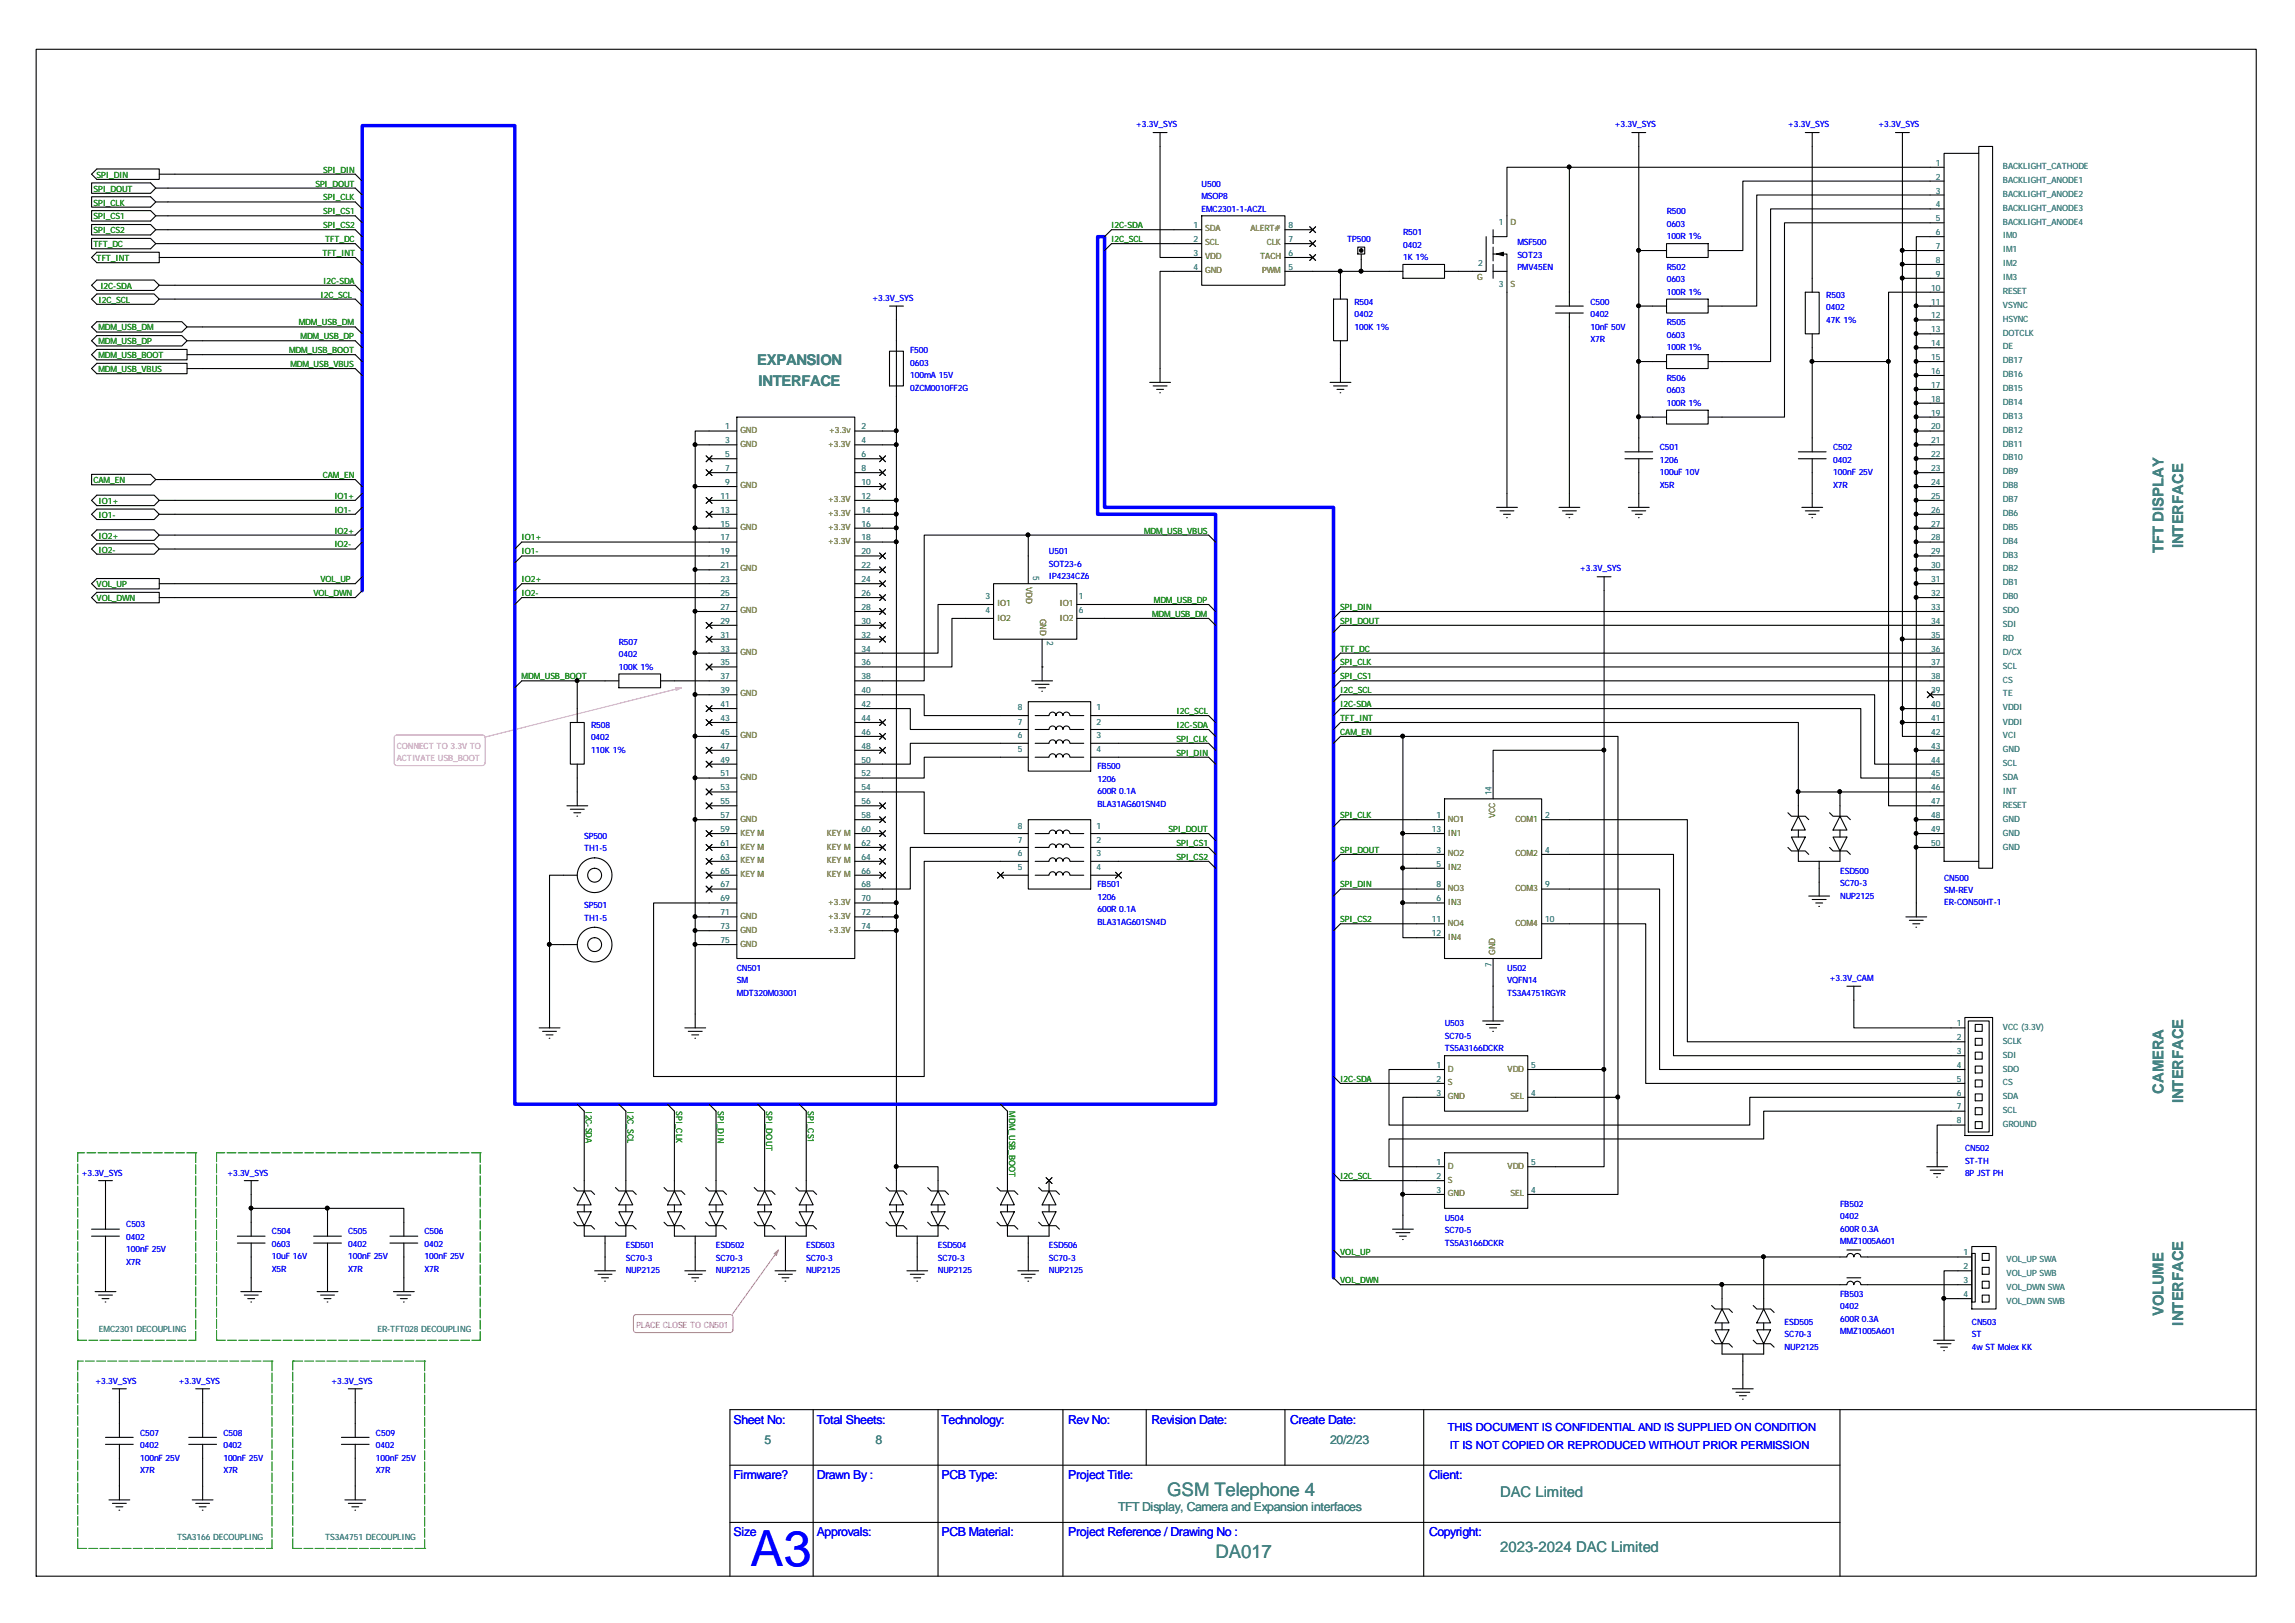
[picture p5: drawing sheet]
<svg xmlns="http://www.w3.org/2000/svg" width="420mm" height="297mm" viewBox="0 0 420 297" stroke-linecap="round" stroke-linejoin="round" font-family="sans-serif">
<defs><g id="words">
<text font-size="9.1" fill="#00f" x="137.4" y="286.5">A3</text>
<g font-size="3.4" fill="#408080">
<text x="213.7" y="273.8">GSM Telephone 4</text>
<text x="222.5" y="285.2">DA017</text>
</g>
<g font-size="2.7" fill="#408080">
<text x="138.6" y="66.8">EXPANSION</text>
<text x="138.9" y="70.6">INTERFACE</text>
<text x="396.1" y="101.3" transform="rotate(-90 396.1 101.3)">TFT DISPLAY</text>
<text x="399.7" y="100.4" transform="rotate(-90 399.7 100.4)">INTERFACE</text>
<text x="396.1" y="200.2" transform="rotate(-90 396.1 200.2)">CAMERA</text>
<text x="399.7" y="202" transform="rotate(-90 399.7 202)">INTERFACE</text>
<text x="396.1" y="240.8" transform="rotate(-90 396.1 240.8)">VOLUME</text>
<text x="399.7" y="242.6" transform="rotate(-90 399.7 242.6)">INTERFACE</text>
<text x="274.7" y="273.9">DAC Limited</text>
<text x="274.7" y="284.1">2023-2024 DAC Limited</text>
</g>
<g font-size="2.3" fill="#00f">
<text x="134.3" y="260.5">Sheet No:</text>
<text x="149.5" y="260.5">Total Sheets:</text>
<text x="172.4" y="260.5">Technology:</text>
<text x="195.6" y="260.5">Rev No:</text>
<text x="210.8" y="260.5">Revision Date:</text>
<text x="236.2" y="260.5">Create Date:</text>
<text x="134.3" y="270.7">Firmware?</text>
<text x="149.5" y="270.7">Drawn By :</text>
<text x="172.4" y="270.7">PCB Type:</text>
<text x="195.6" y="270.7">Project Title:</text>
<text x="261.6" y="270.7">Client:</text>
<text x="134.3" y="281.2">Size</text>
<text x="149.5" y="281.2">Approvals:</text>
<text x="172.4" y="281.2">PCB Material:</text>
<text x="195.6" y="281.2">Project Reference / Drawing No :</text>
<text x="261.6" y="281.2">Copyright:</text>
</g>
<g font-size="2.3" fill="#408080">
<text x="140" y="264.4">5</text>
<text x="160.3" y="264.4">8</text>
<text x="243.5" y="264.4">20/2/23</text>
<text x="204.7" y="276.5">TFT Display, Camera and Expansion interfaces</text>
</g>
<g font-size="2" fill="#00f">
<text x="265.1" y="261.9">THIS DOCUMENT IS CONFIDENTIAL AND IS SUPPLIED ON CONDITION</text>
<text x="265.4" y="265.1">IT IS NOT COPIED OR REPRODUCED WITHOUT PRIOR PERMISSION</text>
</g>
<g font-size="1.6" fill="#00f">
<text x="207.9" y="23.3">+3.3V_SYS</text>
<text x="295.6" y="23.3">+3.3V_SYS</text>
<text x="327.3" y="23.3">+3.3V_SYS</text>
<text x="343.8" y="23.3">+3.3V_SYS</text>
<text x="220" y="34.1">U500</text>
<text x="220" y="36.4">MSOP8</text>
<text x="220" y="38.7">EMC2301-1-ACZL</text>
<text x="305.1" y="39.2">R500</text>
<text x="305.1" y="41.5">0603</text>
<text x="246.6" y="44.3">TP500</text>
<text x="256.9" y="43">R501</text>
<text x="256.9" y="45.3">0402</text>
<text x="256.9" y="47.6">1K 1%</text>
<text x="277.8" y="44.9">MSF500</text>
<text x="277.8" y="47.2">SOT23</text>
<text x="305.1" y="43.8">100R 1%</text>
<text x="277.8" y="49.5">PMV45EN</text>
<text x="305.1" y="49.4">R502</text>
<text x="305.1" y="51.7">0603</text>
<text x="305.1" y="54">100R 1%</text>
<text x="159.7" y="55.1">+3.3V_SYS</text>
<text x="248" y="55.7">R504</text>
<text x="248" y="58">0402</text>
<text x="291.2" y="55.7">C500</text>
<text x="291.2" y="58">0402</text>
<text x="305.1" y="59.5">R505</text>
<text x="334.3" y="54.5">R503</text>
<text x="334.3" y="56.8">0402</text>
<text x="334.3" y="59">47K 1%</text>
<text x="166.6" y="64.6">F500</text>
<text x="248" y="60.3">100K 1%</text>
<text x="291.2" y="60.3">10nF 50V</text>
<text x="291.2" y="62.6">X7R</text>
<text x="305.1" y="61.8">0603</text>
<text x="305.1" y="64.1">100R 1%</text>
<text x="166.6" y="66.9">0603</text>
<text x="166.6" y="69.2">100mA 15V</text>
<text x="166.6" y="71.5">0ZCM0010FF2G</text>
<text x="305.1" y="69.7">R506</text>
<text x="305.1" y="72">0603</text>
<text x="305.1" y="74.3">100R 1%</text>
<text x="303.9" y="82.4">C501</text>
<text x="335.6" y="82.4">C502</text>
<text x="303.9" y="84.7">1206</text>
<text x="303.9" y="87">100uF 10V</text>
<text x="303.9" y="89.3">X5R</text>
<text x="335.6" y="84.7">0402</text>
<text x="335.6" y="87">100nF 25V</text>
<text x="335.6" y="89.3">X7R</text>
<text x="192" y="101.5">U501</text>
<text x="192" y="103.7">SOT23-6</text>
<text x="192" y="106">IP4234CZ6</text>
<text x="289.2" y="104.6">+3.3V_SYS</text>
<text x="113.3" y="118">R507</text>
<text x="113.3" y="120.3">0402</text>
<text x="113.3" y="122.5">100K 1%</text>
<text x="108.2" y="133.2">R508</text>
<text x="108.2" y="135.5">0402</text>
<text x="108.2" y="137.8">110K 1%</text>
<text x="200.9" y="140.8">FB500</text>
<text x="200.9" y="143.1">1206</text>
<text x="200.9" y="145.4">600R 0.1A</text>
<text x="200.9" y="147.7">BLA31AG601SN4D</text>
<text x="106.9" y="153.5">SP500</text>
<text x="106.9" y="155.8">TH1-5</text>
<text x="336.9" y="159.9">ESD500</text>
<text x="355.9" y="161.1">CN500</text>
<text x="106.9" y="166.2">SP501</text>
<text x="200.9" y="162.4">FB501</text>
<text x="200.9" y="164.7">1206</text>
<text x="200.9" y="167">600R 0.1A</text>
<text x="336.9" y="162.2">SC70-3</text>
<text x="336.9" y="164.5">NUP2125</text>
<text x="355.9" y="163.4">SM-REV</text>
<text x="355.9" y="165.7">ER-CON50HT-1</text>
<text x="106.9" y="168.5">TH1-5</text>
<text x="200.9" y="169.3">BLA31AG601SN4D</text>
<text x="134.9" y="177.7">CN501</text>
<text x="134.9" y="179.9">SM</text>
<text x="275.9" y="177.7">U502</text>
<text x="275.9" y="179.9">VQFN14</text>
<text x="334.9" y="179.6">+3.3V_CAM</text>
<text x="134.9" y="182.2">MDT320M03001</text>
<text x="275.9" y="182.2">TS3A4751RGYR</text>
<text x="264.5" y="187.8">U503</text>
<text x="264.5" y="190.1">SC70-5</text>
<text x="264.5" y="192.4">TS5A3166DCKR</text>
<text x="14.9" y="215.2">+3.3V_SYS</text>
<text x="41.6" y="215.2">+3.3V_SYS</text>
<text x="359.7" y="210.7">CN502</text>
<text x="359.7" y="213">ST-TH</text>
<text x="359.7" y="215.3">8P JST PH</text>
<text x="336.9" y="220.8">FB502</text>
<text x="23.1" y="224.6">C503</text>
<text x="23.1" y="226.9">0402</text>
<text x="49.8" y="225.9">C504</text>
<text x="63.8" y="225.9">C505</text>
<text x="77.7" y="225.9">C506</text>
<text x="264.5" y="223.4">U504</text>
<text x="264.5" y="225.7">SC70-5</text>
<text x="264.5" y="228">TS5A3166DCKR</text>
<text x="336.9" y="223.1">0402</text>
<text x="336.9" y="225.4">600R 0.3A</text>
<text x="336.9" y="227.7">MMZ1005A601</text>
<text x="23.1" y="229.2">100nF 25V</text>
<text x="23.1" y="231.5">X7R</text>
<text x="49.8" y="228.2">0603</text>
<text x="49.8" y="230.5">10uF 16V</text>
<text x="49.8" y="232.8">X5R</text>
<text x="63.8" y="228.2">0402</text>
<text x="63.8" y="230.5">100nF 25V</text>
<text x="63.8" y="232.8">X7R</text>
<text x="77.7" y="228.2">0402</text>
<text x="77.7" y="230.5">100nF 25V</text>
<text x="77.7" y="232.8">X7R</text>
<text x="114.6" y="228.5">ESD501</text>
<text x="114.6" y="230.7">SC70-3</text>
<text x="114.6" y="233">NUP2125</text>
<text x="131.1" y="228.5">ESD502</text>
<text x="131.1" y="230.7">SC70-3</text>
<text x="131.1" y="233">NUP2125</text>
<text x="147.6" y="228.5">ESD503</text>
<text x="147.6" y="230.7">SC70-3</text>
<text x="147.6" y="233">NUP2125</text>
<text x="171.7" y="228.5">ESD504</text>
<text x="171.7" y="230.7">SC70-3</text>
<text x="171.7" y="233">NUP2125</text>
<text x="192" y="228.5">ESD506</text>
<text x="192" y="230.7">SC70-3</text>
<text x="192" y="233">NUP2125</text>
<text x="336.9" y="237.3">FB503</text>
<text x="336.9" y="239.6">0402</text>
<text x="326.7" y="242.4">ESD505</text>
<text x="326.7" y="244.7">SC70-3</text>
<text x="336.9" y="241.9">600R 0.3A</text>
<text x="336.9" y="244.2">MMZ1005A601</text>
<text x="361" y="242.4">CN503</text>
<text x="361" y="244.7">ST</text>
<text x="326.7" y="247">NUP2125</text>
<text x="361" y="247">4w ST Molex KK</text>
<text x="17.4" y="253.3">+3.3V_SYS</text>
<text x="32.7" y="253.3">+3.3V_SYS</text>
<text x="60.6" y="253.3">+3.3V_SYS</text>
<text x="25.7" y="262.7">C507</text>
<text x="40.9" y="262.7">C508</text>
<text x="68.8" y="262.7">C509</text>
<text x="25.7" y="265">0402</text>
<text x="25.7" y="267.3">100nF 25V</text>
<text x="25.7" y="269.6">X7R</text>
<text x="40.9" y="265">0402</text>
<text x="40.9" y="267.3">100nF 25V</text>
<text x="40.9" y="269.6">X7R</text>
<text x="68.8" y="265">0402</text>
<text x="68.8" y="267.3">100nF 25V</text>
<text x="68.8" y="269.6">X7R</text>
</g>
<g font-size="1.6" fill="#008000">
<text x="17.1" y="35.1">SPI_DOUT</text>
<text x="17.7" y="32.5">SPI_DIN</text>
<text x="57.7" y="34.1">SPI_DOUT</text>
<text x="59.2" y="31.6">SPI_DIN</text>
<text x="17.1" y="40.2">SPI_CS1</text>
<text x="17.1" y="37.6">SPI_CLK</text>
<text x="59.2" y="36.7">SPI_CLK</text>
<text x="59.2" y="39.2">SPI_CS1</text>
<text x="59.2" y="41.8">SPI_CS2</text>
<text x="203.5" y="41.8">I2C-SDA</text>
<text x="17.1" y="45.2">TFT_DC</text>
<text x="17.1" y="42.7">SPI_CS2</text>
<text x="17.7" y="47.8">TFT_INT</text>
<text x="59" y="46.8">TFT_INT</text>
<text x="59.5" y="44.3">TFT_DC</text>
<text x="203.5" y="44.3">I2C_SCL</text>
<text x="18.4" y="52.9">I2C-SDA</text>
<text x="59.2" y="51.9">I2C-SDA</text>
<text x="18" y="55.4">I2C_SCL</text>
<text x="54.7" y="59.5">MDM_USB_DM</text>
<text x="58.7" y="54.5">I2C_SCL</text>
<text x="18" y="60.5">MDM_USB_DM</text>
<text x="18" y="63">MDM_USB_DP</text>
<text x="18" y="65.6">MDM_USB_BOOT</text>
<text x="52.9" y="64.6">MDM_USB_BOOT</text>
<text x="55" y="62.1">MDM_USB_DP</text>
<text x="18" y="68.1">MDM_USB_VBUS</text>
<text x="53.2" y="67.2">MDM_USB_VBUS</text>
<text x="17.1" y="88.4">CAM_EN</text>
<text x="59.1" y="87.5">CAM_EN</text>
<text x="18" y="92.2">IO1+</text>
<text x="18" y="94.8">IO1-</text>
<text x="61.2" y="91.3">IO1+</text>
<text x="61.2" y="93.8">IO1-</text>
<text x="18" y="98.6">IO2+</text>
<text x="18" y="101.1">IO2-</text>
<text x="61.2" y="97.6">IO2+</text>
<text x="61.2" y="100.2">IO2-</text>
<text x="95.5" y="98.9">IO1+</text>
<text x="95.5" y="101.5">IO1-</text>
<text x="209.5" y="97.6">MDM_USB_VBUS</text>
<text x="17.7" y="107.5">VOL_UP</text>
<text x="58.7" y="106.5">VOL_UP</text>
<text x="95.5" y="106.5">IO2+</text>
<text x="17.7" y="110">VOL_DWN</text>
<text x="57.4" y="109.1">VOL_DWN</text>
<text x="95.5" y="109.1">IO2-</text>
<text x="210.9" y="112.9">MDM_USB_DM</text>
<text x="211.2" y="110.3">MDM_USB_DP</text>
<text x="245.4" y="111.6">SPI_DIN</text>
<text x="245.4" y="114.2">SPI_DOUT</text>
<text x="245.4" y="119.2">TFT_DC</text>
<text x="95.5" y="124.3">MDM_USB_BOOT</text>
<text x="245.4" y="121.8">SPI_CLK</text>
<text x="245.4" y="124.3">SPI_CS1</text>
<text x="215.4" y="130.7">I2C_SCL</text>
<text x="245.4" y="126.9">I2C_SCL</text>
<text x="245.4" y="131.9">TFT_INT</text>
<text x="245.4" y="129.4">I2C-SDA</text>
<text x="215.4" y="135.7">SPI_CLK</text>
<text x="215.4" y="133.2">I2C-SDA</text>
<text x="245.4" y="134.5">CAM_EN</text>
<text x="215.4" y="138.3">SPI_DIN</text>
<text x="245.4" y="149.7">SPI_CLK</text>
<text x="214" y="152.3">SPI_DOUT</text>
<text x="215.4" y="154.8">SPI_CS1</text>
<text x="215.4" y="157.3">SPI_CS2</text>
<text x="245.4" y="156.1">SPI_DOUT</text>
<text x="245.4" y="162.4">SPI_DIN</text>
<text x="245.4" y="168.8">SPI_CS2</text>
<text x="245.4" y="198">I2C-SDA</text>
<text x="107.3" y="203.4" transform="rotate(90 107.3 203.4)">I2C-SDA</text>
<text x="114.9" y="203.4" transform="rotate(90 114.9 203.4)">I2C_SCL</text>
<text x="123.8" y="203.4" transform="rotate(90 123.8 203.4)">SPI_CLK</text>
<text x="131.4" y="203.4" transform="rotate(90 131.4 203.4)">SPI_DIN</text>
<text x="140.3" y="203.4" transform="rotate(90 140.3 203.4)">SPI_DOUT</text>
<text x="147.9" y="203.4" transform="rotate(90 147.9 203.4)">SPI_CS1</text>
<text x="184.7" y="203.4" transform="rotate(90 184.7 203.4)">MDM_USB_BOOT</text>
<text x="245.4" y="215.8">I2C_SCL</text>
<text x="245.4" y="229.7">VOL_UP</text>
<text x="245.4" y="234.8">VOL_DWN</text>
</g>
<g font-size="1.6" fill="#408080">
<text x="354.4" y="30.3">1</text>
<text x="354.4" y="32.9">2</text>
<text x="354.4" y="35.4">3</text>
<text x="366.7" y="30.9">BACKLIGHT_CATHODE</text>
<text x="366.7" y="33.5">BACKLIGHT_ANODE1</text>
<text x="218.5" y="41.8">1</text>
<text x="235.9" y="41.8">8</text>
<text x="274.4" y="41.1">1</text>
<text x="354.4" y="38">4</text>
<text x="354.4" y="40.5">5</text>
<text x="366.7" y="36">BACKLIGHT_ANODE2</text>
<text x="366.7" y="38.6">BACKLIGHT_ANODE3</text>
<text x="366.7" y="41.1">BACKLIGHT_ANODE4</text>
<text x="218.5" y="44.3">2</text>
<text x="218.5" y="46.8">3</text>
<text x="235.9" y="46.8">6</text>
<text x="235.9" y="44.3">7</text>
<text x="354.4" y="43">6</text>
<text x="354.4" y="45.6">7</text>
<text x="366.7" y="43.6">IM0</text>
<text x="366.7" y="46.2">IM1</text>
<text x="218.5" y="49.4">4</text>
<text x="235.9" y="49.4">5</text>
<text x="270.6" y="48.7">2</text>
<text x="274.4" y="52.5">3</text>
<text x="353.6" y="53.2">10</text>
<text x="354.4" y="48.1">8</text>
<text x="354.4" y="50.7">9</text>
<text x="366.7" y="48.7">IM2</text>
<text x="366.7" y="51.3">IM3</text>
<text x="366.7" y="53.8">RESET</text>
<text x="353.6" y="55.7">11</text>
<text x="353.6" y="58.3">12</text>
<text x="366.7" y="56.3">VSYNC</text>
<text x="366.7" y="58.9">HSYNC</text>
<text x="353.6" y="60.8">13</text>
<text x="353.6" y="63.4">14</text>
<text x="353.6" y="65.9">15</text>
<text x="366.7" y="61.4">DOTCLK</text>
<text x="366.7" y="64">DE</text>
<text x="353.6" y="68.4">16</text>
<text x="353.6" y="71">17</text>
<text x="366.7" y="66.5">DB17</text>
<text x="366.7" y="69">DB16</text>
<text x="366.7" y="71.6">DB15</text>
<text x="353.6" y="73.5">18</text>
<text x="353.6" y="76.1">19</text>
<text x="366.7" y="74.1">DB14</text>
<text x="366.7" y="76.7">DB13</text>
<text x="132.8" y="78.6">1</text>
<text x="132.8" y="81.1">3</text>
<text x="132.8" y="83.7">5</text>
<text x="157.7" y="78.6">2</text>
<text x="157.7" y="81.1">4</text>
<text x="157.7" y="83.7">6</text>
<text x="353.6" y="78.6">20</text>
<text x="353.6" y="81.1">21</text>
<text x="353.6" y="83.7">22</text>
<text x="366.7" y="79.2">DB12</text>
<text x="366.7" y="81.7">DB11</text>
<text x="132.8" y="86.2">7</text>
<text x="132.8" y="88.8">9</text>
<text x="157.7" y="86.2">8</text>
<text x="157.7" y="88.8">10</text>
<text x="353.6" y="86.2">23</text>
<text x="353.6" y="88.8">24</text>
<text x="366.7" y="84.3">DB10</text>
<text x="366.7" y="86.8">DB9</text>
<text x="366.7" y="89.4">DB8</text>
<text x="131.9" y="91.3">11</text>
<text x="131.9" y="93.8">13</text>
<text x="157.7" y="91.3">12</text>
<text x="157.7" y="93.8">14</text>
<text x="353.6" y="91.3">25</text>
<text x="353.6" y="93.8">26</text>
<text x="366.7" y="91.9">DB7</text>
<text x="366.7" y="94.4">DB6</text>
<text x="131.9" y="96.4">15</text>
<text x="131.9" y="98.9">17</text>
<text x="131.9" y="101.5">19</text>
<text x="157.7" y="96.4">16</text>
<text x="157.7" y="98.9">18</text>
<text x="157.7" y="101.5">20</text>
<text x="353.6" y="96.4">27</text>
<text x="353.6" y="98.9">28</text>
<text x="353.6" y="101.5">29</text>
<text x="366.7" y="97">DB5</text>
<text x="366.7" y="99.5">DB4</text>
<text x="131.9" y="104">21</text>
<text x="131.9" y="106.5">23</text>
<text x="157.7" y="104">22</text>
<text x="157.7" y="106.5">24</text>
<text x="189.1" y="105.4" transform="rotate(90 189.1 105.4)">5</text>
<text x="353.6" y="104">30</text>
<text x="353.6" y="106.5">31</text>
<text x="366.7" y="102.1">DB3</text>
<text x="366.7" y="104.6">DB2</text>
<text x="366.7" y="107.1">DB1</text>
<text x="131.9" y="109.1">25</text>
<text x="131.9" y="111.6">27</text>
<text x="157.7" y="109.1">26</text>
<text x="157.7" y="111.6">28</text>
<text x="180.4" y="109.7">3</text>
<text x="180.4" y="112.2">4</text>
<text x="197.5" y="109.7">1</text>
<text x="197.5" y="112.2">6</text>
<text x="353.6" y="109.1">32</text>
<text x="353.6" y="111.6">33</text>
<text x="366.7" y="109.7">DB0</text>
<text x="366.7" y="112.2">SDO</text>
<text x="131.9" y="114.2">29</text>
<text x="131.9" y="116.7">31</text>
<text x="131.9" y="119.2">33</text>
<text x="157.7" y="114.2">30</text>
<text x="157.7" y="116.7">32</text>
<text x="157.7" y="119.2">34</text>
<text x="191.7" y="117.4" transform="rotate(90 191.7 117.4)">2</text>
<text x="353.6" y="114.2">34</text>
<text x="353.6" y="116.7">35</text>
<text x="353.6" y="119.2">36</text>
<text x="366.7" y="114.8">SDI</text>
<text x="366.7" y="117.4">RD</text>
<text x="366.7" y="119.8">D/CX</text>
<text x="131.9" y="121.8">35</text>
<text x="131.9" y="124.3">37</text>
<text x="157.7" y="121.8">36</text>
<text x="157.7" y="124.3">38</text>
<text x="353.6" y="121.8">37</text>
<text x="353.6" y="124.3">38</text>
<text x="366.7" y="122.4">SCL</text>
<text x="366.7" y="125">CS</text>
<text x="131.9" y="126.9">39</text>
<text x="131.9" y="129.4">41</text>
<text x="131.9" y="131.9">43</text>
<text x="157.7" y="126.9">40</text>
<text x="157.7" y="129.4">42</text>
<text x="157.7" y="131.9">44</text>
<text x="186.4" y="130">8</text>
<text x="200.7" y="130">1</text>
<text x="353.6" y="126.9">39</text>
<text x="353.6" y="129.4">40</text>
<text x="353.6" y="131.9">41</text>
<text x="366.7" y="127.5">TE</text>
<text x="366.7" y="130">VDDI</text>
<text x="131.9" y="134.5">45</text>
<text x="131.9" y="137">47</text>
<text x="157.7" y="137">48</text>
<text x="157.7" y="134.5">46</text>
<text x="186.4" y="137.6">5</text>
<text x="186.4" y="135.2">6</text>
<text x="186.4" y="132.6">7</text>
<text x="200.7" y="132.6">2</text>
<text x="200.7" y="135.2">3</text>
<text x="200.7" y="137.6">4</text>
<text x="353.6" y="134.5">42</text>
<text x="353.6" y="137">43</text>
<text x="366.7" y="132.6">VDDI</text>
<text x="366.7" y="135.2">VCI</text>
<text x="366.7" y="137.6">GND</text>
<text x="131.9" y="139.6">49</text>
<text x="131.9" y="142.1">51</text>
<text x="157.7" y="139.6">50</text>
<text x="157.7" y="142.1">52</text>
<text x="353.6" y="139.6">44</text>
<text x="353.6" y="142.1">45</text>
<text x="366.7" y="140.2">SCL</text>
<text x="366.7" y="142.8">SDA</text>
<text x="131.9" y="144.6">53</text>
<text x="131.9" y="147.2">55</text>
<text x="131.9" y="149.7">57</text>
<text x="157.7" y="144.6">54</text>
<text x="157.7" y="147.2">56</text>
<text x="157.7" y="149.7">58</text>
<text x="263" y="149.7">1</text>
<text x="273" y="145.6" transform="rotate(-90 273 145.6)">14</text>
<text x="282.9" y="149.7">2</text>
<text x="353.6" y="144.6">46</text>
<text x="353.6" y="147.2">47</text>
<text x="353.6" y="149.7">48</text>
<text x="366.7" y="145.2">INT</text>
<text x="366.7" y="147.9">RESET</text>
<text x="131.9" y="152.3">59</text>
<text x="131.9" y="154.8">61</text>
<text x="157.7" y="152.3">60</text>
<text x="157.7" y="154.8">62</text>
<text x="186.4" y="154.2">7</text>
<text x="186.4" y="151.7">8</text>
<text x="200.7" y="151.7">1</text>
<text x="200.7" y="154.2">2</text>
<text x="262.1" y="152.3">13</text>
<text x="353.6" y="152.3">49</text>
<text x="353.6" y="154.8">50</text>
<text x="366.7" y="150.4">GND</text>
<text x="366.7" y="152.9">GND</text>
<text x="366.7" y="155.5">GND</text>
<text x="131.9" y="157.3">63</text>
<text x="131.9" y="159.9">65</text>
<text x="157.7" y="157.3">64</text>
<text x="157.7" y="159.9">66</text>
<text x="186.4" y="159.3">5</text>
<text x="186.4" y="156.7">6</text>
<text x="200.7" y="156.7">3</text>
<text x="200.7" y="159.3">4</text>
<text x="263" y="156.1">3</text>
<text x="263" y="158.6">5</text>
<text x="282.9" y="156.1">4</text>
<text x="131.9" y="162.4">67</text>
<text x="131.9" y="165">69</text>
<text x="131.9" y="167.5">71</text>
<text x="157.7" y="162.4">68</text>
<text x="157.7" y="165">70</text>
<text x="157.7" y="167.5">72</text>
<text x="263" y="165">6</text>
<text x="263" y="162.4">8</text>
<text x="282.9" y="162.4">9</text>
<text x="131.9" y="170">73</text>
<text x="131.9" y="172.6">75</text>
<text x="157.7" y="170">74</text>
<text x="262.1" y="168.8">11</text>
<text x="262.1" y="171.3">12</text>
<text x="282.9" y="168.8">10</text>
<text x="273" y="176.9" transform="rotate(-90 273 176.9)">7</text>
<text x="358.2" y="187.8">1</text>
<text x="358.2" y="190.4">2</text>
<text x="366.7" y="188.5">VCC (3.3V)</text>
<text x="366.7" y="191">SCLK</text>
<text x="263" y="195.4">1</text>
<text x="263" y="198">2</text>
<text x="280.3" y="195.4">5</text>
<text x="358.2" y="192.9">3</text>
<text x="358.2" y="195.4">4</text>
<text x="358.2" y="198">5</text>
<text x="366.7" y="193.6">SDI</text>
<text x="366.7" y="196.1">SDO</text>
<text x="263" y="200.5">3</text>
<text x="280.3" y="200.5">4</text>
<text x="358.2" y="200.5">6</text>
<text x="358.2" y="203.1">7</text>
<text x="366.7" y="198.7">CS</text>
<text x="366.7" y="201.2">SDA</text>
<text x="366.7" y="203.7">SCL</text>
<text x="358.2" y="205.6">8</text>
<text x="366.7" y="206.3">GROUND</text>
<text x="263" y="213.2">1</text>
<text x="263" y="215.8">2</text>
<text x="280.3" y="213.2">5</text>
<text x="263" y="218.3">3</text>
<text x="280.3" y="218.3">4</text>
<text x="359.5" y="229.7">1</text>
<text x="359.5" y="232.3">2</text>
<text x="367.4" y="231">VOL_UP SWA</text>
<text x="367.4" y="233.5">VOL_UP SWB</text>
<text x="359.5" y="234.8">3</text>
<text x="359.5" y="237.3">4</text>
<text x="367.4" y="236.1">VOL_DWN SWA</text>
<text x="367.4" y="238.6">VOL_DWN SWB</text>
<text x="18.1" y="243.7">EMC2301 DECOUPLING</text>
<text x="69.1" y="243.7">ER-TFT028 DECOUPLING</text>
<text x="32.4" y="281.8">TSA3166 DECOUPLING</text>
<text x="59.5" y="281.8">TS3A4751 DECOUPLING</text>
</g>
<g font-size="1.6" fill="#808000">
<text x="276.5" y="41.1">D</text>
<text x="220.6" y="42.4">SDA</text>
<text x="220.6" y="44.9">SCL</text>
<text x="220.6" y="47.4">VDD</text>
<text x="228.9" y="42.4">ALERT#</text>
<text x="230.7" y="47.4">TACH</text>
<text x="231.9" y="44.9">CLK</text>
<text x="220.6" y="50">GND</text>
<text x="231.1" y="50">PWM</text>
<text x="270.4" y="51.3">G</text>
<text x="276.5" y="52.5">S</text>
<text x="135.6" y="79.2">GND</text>
<text x="135.6" y="81.7">GND</text>
<text x="151.6" y="81.7">+3.3V</text>
<text x="151.7" y="79.2">+3.3v</text>
<text x="135.6" y="89.4">GND</text>
<text x="151.6" y="91.9">+3.3V</text>
<text x="151.6" y="94.4">+3.3V</text>
<text x="135.6" y="97">GND</text>
<text x="151.6" y="97">+3.3V</text>
<text x="151.6" y="99.5">+3.3V</text>
<text x="135.6" y="104.6">GND</text>
<text x="187.9" y="107.5" transform="rotate(90 187.9 107.5)">VDD</text>
<text x="135.6" y="112.2">GND</text>
<text x="182.5" y="110.9">IO1</text>
<text x="182.5" y="113.6">IO2</text>
<text x="190.4" y="113.2" transform="rotate(90 190.4 113.2)">GND</text>
<text x="194" y="110.9">IO1</text>
<text x="194" y="113.6">IO2</text>
<text x="135.6" y="119.8">GND</text>
<text x="135.6" y="127.5">GND</text>
<text x="135.6" y="135.2">GND</text>
<text x="135.6" y="142.8">GND</text>
<text x="273.7" y="149.7" transform="rotate(-90 273.7 149.7)">VCC</text>
<text x="135.6" y="150.4">GND</text>
<text x="135.6" y="152.9">KEY M</text>
<text x="135.6" y="155.5">KEY M</text>
<text x="151.4" y="152.9">KEY M</text>
<text x="151.4" y="155.5">KEY M</text>
<text x="265.1" y="150.4">NO1</text>
<text x="265.1" y="152.9">IN1</text>
<text x="277.5" y="150.4">COM1</text>
<text x="135.6" y="158">KEY M</text>
<text x="135.6" y="160.6">KEY M</text>
<text x="151.4" y="158">KEY M</text>
<text x="151.4" y="160.6">KEY M</text>
<text x="265.1" y="156.7">NO2</text>
<text x="265.1" y="159.3">IN2</text>
<text x="277.5" y="156.7">COM2</text>
<text x="151.6" y="165.6">+3.3V</text>
<text x="265.1" y="165.6">IN3</text>
<text x="265.1" y="163.1">NO3</text>
<text x="277.5" y="163.1">COM3</text>
<text x="135.6" y="168.2">GND</text>
<text x="135.6" y="170.7">GND</text>
<text x="135.6" y="173.3">GND</text>
<text x="151.6" y="168.2">+3.3V</text>
<text x="151.6" y="170.7">+3.3V</text>
<text x="265.1" y="169.4">NO4</text>
<text x="265.1" y="172">IN4</text>
<text x="277.5" y="169.4">COM4</text>
<text x="273.7" y="174.8" transform="rotate(-90 273.7 174.8)">GND</text>
<text x="265.1" y="196.1">D</text>
<text x="276" y="196.1">VDD</text>
<text x="265.1" y="198.7">S</text>
<text x="265.1" y="201.2">GND</text>
<text x="276.5" y="201.2">SEL</text>
<text x="265.1" y="213.9">D</text>
<text x="276" y="213.9">VDD</text>
<text x="265.1" y="216.4">S</text>
<text x="265.1" y="219">GND</text>
<text x="276.5" y="219">SEL</text>
</g>
<g font-size="1.6" fill="#ff80c0">
<text x="72.6" y="137">CONNECT TO 3.3V TO</text>
<text x="72.6" y="139.3">ACTIVATE USB_BOOT</text>
</g>
<text font-size="1.6" fill="#ff8080" x="116.5" y="243.1">PLACE CLOSE TO CN501</text>
</g></defs>
<path d="M141.7 229.5l.8-.7-.4 1z" fill="#ff8080"/>
<path d="M123.7 125.9h1l-.9 .5z" fill="#ff80c0"/>
<g fill="#000" stroke="#000" stroke-width=".18">
<circle cx="287.3" cy="30.6" r=".34"/>
<circle cx="245.4" cy="49.6" r=".34"/>
<circle cx="249.2" cy="49.6" r=".34"/>
<circle cx="300" cy="45.8" r=".34"/>
<circle cx="300" cy="56" r=".34"/>
<circle cx="348.2" cy="45.8" r=".34"/>
<circle cx="348.2" cy="50.9" r=".34"/>
<circle cx="348.3" cy="48.4" r=".34"/>
<circle cx="350.8" cy="58.5" r=".33"/>
<circle cx="350.8" cy="56" r=".33"/>
<circle cx="164.1" cy="78.8" r=".34"/>
<circle cx="300" cy="76.3" r=".34"/>
<circle cx="300" cy="66.1" r=".34"/>
<circle cx="331.7" cy="66.1" r=".34"/>
<circle cx="345.7" cy="66.1" r=".34"/>
<circle cx="350.8" cy="76.3" r=".34"/>
<circle cx="350.8" cy="68.7" r=".34"/>
<circle cx="350.8" cy="61.1" r=".34"/>
<circle cx="350.8" cy="71.2" r=".33"/>
<circle cx="350.8" cy="78.8" r=".33"/>
<circle cx="350.8" cy="63.6" r=".33"/>
<circle cx="350.8" cy="73.8" r=".33"/>
<circle cx="350.8" cy="66.1" r=".33"/>
<circle cx="127.2" cy="96.6" r=".34"/>
<circle cx="127.2" cy="81.4" r=".34"/>
<circle cx="127.2" cy="89" r=".34"/>
<circle cx="164.1" cy="96.6" r=".34"/>
<circle cx="164.1" cy="94.1" r=".34"/>
<circle cx="164.1" cy="81.4" r=".34"/>
<circle cx="164.1" cy="91.5" r=".34"/>
<circle cx="164.1" cy="99.2" r=".34"/>
<circle cx="188.2" cy="97.9" r=".34"/>
<circle cx="350.8" cy="86.5" r=".34"/>
<circle cx="350.8" cy="96.6" r=".34"/>
<circle cx="350.8" cy="83.9" r=".34"/>
<circle cx="350.8" cy="94.1" r=".34"/>
<circle cx="350.8" cy="91.5" r=".33"/>
<circle cx="350.8" cy="81.4" r=".33"/>
<circle cx="350.8" cy="89" r=".33"/>
<circle cx="350.8" cy="99.2" r=".33"/>
<circle cx="127.2" cy="119.5" r=".34"/>
<circle cx="127.2" cy="104.2" r=".33"/>
<circle cx="127.2" cy="111.9" r=".33"/>
<circle cx="348.2" cy="116.9" r=".34"/>
<circle cx="350.8" cy="106.8" r=".34"/>
<circle cx="350.8" cy="101.7" r=".34"/>
<circle cx="350.8" cy="109.3" r=".34"/>
<circle cx="350.8" cy="104.2" r=".33"/>
<circle cx="105.6" cy="124.6" r=".34"/>
<circle cx="127.2" cy="134.7" r=".34"/>
<circle cx="127.2" cy="127.1" r=".34"/>
<circle cx="256.8" cy="134.7" r=".34"/>
<circle cx="293.6" cy="137.3" r=".34"/>
<circle cx="348.2" cy="132.2" r=".34"/>
<circle cx="348.3" cy="129.6" r=".34"/>
<circle cx="350.8" cy="137.3" r=".33"/>
<circle cx="127.2" cy="150" r=".34"/>
<circle cx="127.2" cy="142.4" r=".34"/>
<circle cx="256.8" cy="158.9" r=".34"/>
<circle cx="256.8" cy="152.5" r=".34"/>
<circle cx="329.2" cy="144.9" r=".34"/>
<circle cx="336.8" cy="144.9" r=".34"/>
<circle cx="350.8" cy="155.1" r=".34"/>
<circle cx="350.8" cy="150" r=".34"/>
<circle cx="350.8" cy="152.5" r=".33"/>
<circle cx="100.6" cy="172.8" r=".34"/>
<circle cx="127.2" cy="172.8" r=".34"/>
<circle cx="127.2" cy="167.8" r=".34"/>
<circle cx="127.2" cy="170.3" r=".33"/>
<circle cx="164.1" cy="165.2" r=".34"/>
<circle cx="164.1" cy="167.8" r=".34"/>
<circle cx="164.1" cy="170.3" r=".34"/>
<circle cx="256.8" cy="165.2" r=".34"/>
<circle cx="293.6" cy="195.7" r=".34"/>
<circle cx="164.1" cy="213.5" r=".34"/>
<circle cx="256.8" cy="218.6" r=".34"/>
<circle cx="296.2" cy="200.8" r=".34"/>
<circle cx="45.9" cy="221.1" r=".34"/>
<circle cx="59.9" cy="221.1" r=".34"/>
<circle cx="315.2" cy="235.1" r=".34"/>
<circle cx="322.8" cy="230" r=".34"/>
<circle cx="355.9" cy="237.6" r=".34"/>
</g>
<g fill="none" stroke="#000" stroke-width=".18">
<path d="M239.8 41.5l1.1 1.1M239.8 46.6l1.1 1.1M239.8 44l1.1 1.1M240.9 44l-1.1 1.1M240.9 41.5l-1.1 1.1M240.9 46.6l-1.1 1.1M129.3 83.4l1.1 1.1M129.3 86l1.1 1M129.3 91.1l1.1 1M129.3 93.6l1.1 1.1M130.4 83.4l-1.1 1.1M130.4 86l-1.1 1"/>
<path d="M130.4 91.1l-1.1 1M130.4 93.6l-1.1 1.1M161 83.4l1.1 1.1M161 86l1.1 1M161 88.5l1.1 1.1M162.1 83.4l-1.1 1.1M162.1 86l-1.1 1M162.1 88.5l-1.1 1.1M129.3 113.9l1.1 1.1M129.3 116.5l1.1 1M130.4 113.9l-1.1 1.1M130.4 116.5l-1.1 1"/>
<path d="M161 101.2l1.1 1.1M161 103.7l1.1 1.1M161 106.3l1.1 1.1M161 108.8l1.1 1.1M161 111.4l1.1 1M161 113.9l1.1 1.1M161 116.5l1.1 1M162.1 101.2l-1.1 1.1M162.1 103.7l-1.1 1.1M162.1 106.3l-1.1 1.1M162.1 108.8l-1.1 1.1M162.1 111.4l-1.1 1"/>
<path d="M162.1 113.9l-1.1 1.1M162.1 116.5l-1.1 1M129.3 121.5l1.1 1.1M129.3 129.2l1.1 1M129.3 131.7l1.1 1.1M129.3 136.8l1.1 1.1M129.3 139.3l1.1 1.1M130.4 121.5l-1.1 1.1M130.4 129.2l-1.1 1M130.4 131.7l-1.1 1.1M130.4 136.8l-1.1 1.1M130.4 139.3l-1.1 1.1"/>
<path d="M161 136.8l1.1 1.1M161 131.7l1.1 1.1M161 134.2l1.1 1.1M162.1 136.8l-1.1 1.1M162.1 131.7l-1.1 1.1M162.1 134.2l-1.1 1.1M352.8 126.6l1.1 1.1M353.9 126.6l-1.1 1.1M129.3 144.4l1.1 1.1M129.3 146.9l1.1 1.1M129.3 152l1.1 1.1M129.3 154.6l1.1 1"/>
<path d="M129.3 157.1l1.1 1.1M129.3 159.6l1.1 1.1M130.4 144.4l-1.1 1.1M130.4 146.9l-1.1 1.1M130.4 152l-1.1 1.1M130.4 154.6l-1.1 1M130.4 157.1l-1.1 1.1M130.4 159.6l-1.1 1.1M161 146.9l1.1 1.1M161 149.5l1.1 1M161 152l1.1 1.1M161 154.6l1.1 1"/>
<path d="M161 157.1l1.1 1.1M161 159.6l1.1 1.1M162.1 146.9l-1.1 1.1M162.1 149.5l-1.1 1M162.1 152l-1.1 1.1M162.1 154.6l-1.1 1M162.1 157.1l-1.1 1.1M162.1 159.6l-1.1 1.1M182.6 159.6l1.1 1.1M183.7 159.6l-1.1 1.1M204.2 159.6l1.1 1.1M205.3 159.6l-1.1 1.1"/>
<path d="M129.3 162.2l1.1 1.1M130.4 162.2l-1.1 1.1M191.5 215.5l1.1 1.1M192.6 215.5l-1.1 1.1"/>
</g>
<g fill="#000">
<path d="M274 46.5l1.3-.3v.6z"/>
<circle cx="249.2" cy="45.9" r=".32"/>
</g>
<path d="M141.7 229.5l.8-.7-.4 1zM142.5 228.8l-8.5 11.9M116.1 240.7l.3-.1h17.3l.3 .1 .2 .3v2.4l-.1 .3-.4 .2h-17.3l-.3-.1-.1-.4v-2.3z" fill="none" stroke="#ff8080" stroke-width=".2"/>
<g fill="none" stroke="#008000" stroke-width=".2">
<path d="M14.2 213v1.6M14.2 215.1v1.6M14.2 217.1v1.6M14.2 219.1v1.6M15.5 211h-1.3v1.6M15.9 211h1.6M17.9 211h1.7M20 211h1.6M22 211h1.6M24 211h1.7M26.1 211h1.6M28.1 211h1.6"/>
<path d="M30.1 211h1.7M32.2 211h1.6M34.2 211h1.6M35.8 211h.1M35.8 211.1v1.7M35.8 213.2v1.6M35.8 215.2v1.6M35.8 217.2v1.7M35.8 219.3v1.6M39.6 213v1.6M39.6 215.1v1.6M39.6 217.1v1.6"/>
<path d="M39.6 219.1v1.6M41.2 211h-1.6v1.6M41.6 211h1.6M43.6 211h1.6M45.6 211h1.7M47.7 211h1.6M49.7 211h1.6M51.7 211h1.7M53.8 211h1.6M55.8 211h1.6M57.8 211h1.7M59.9 211h1.6"/>
<path d="M61.9 211h1.6M63.9 211h1.6M66 211h1.6M68 211h1.6M70 211h1.6M72 211h1.7M74.1 211h1.6M76.1 211h1.6M78.2 211h1.6M80.2 211h1.6M82.2 211h1.6M84.2 211h1.7"/>
<path d="M86.3 211h1.6M87.9 211h.1M87.9 211.1v1.7M87.9 213.2v1.6M87.9 215.2v1.6M87.9 217.2v1.7M87.9 219.3v1.6M14.2 221.2v1.6M14.2 223.2v1.6M14.2 225.2v1.6M14.2 227.2v1.7M14.2 229.3v1.6"/>
<path d="M14.2 231.3v1.6M14.2 233.4v1.6M14.2 235.4v1.6M14.2 237.4v1.6M14.2 239.4v1.7M35.8 221.3v1.6M35.8 223.3v1.7M35.8 225.4v1.6M35.8 227.4v1.6M35.8 229.4v1.7M35.8 231.5v1.6M35.8 233.5v1.6"/>
<path d="M35.8 235.5v1.7M35.8 237.6v1.6M35.8 239.6v1.6M39.6 221.2v1.6M39.6 223.2v1.6M39.6 225.2v1.6M39.6 227.2v1.7M39.6 229.3v1.6M39.6 231.3v1.6M39.6 233.4v1.6M39.6 235.4v1.6M39.6 237.4v1.6"/>
<path d="M39.6 239.4v1.7M87.9 221.3v1.6M87.9 223.3v1.7M87.9 225.4v1.6M87.9 227.4v1.6M87.9 229.4v1.7M87.9 231.5v1.6M87.9 233.5v1.6M87.9 235.5v1.7M87.9 237.6v1.6M87.9 239.6v1.6M14.2 245.3h.1"/>
<path d="M14.2 245.3h1.7M14.2 241.5v1.6M14.2 243.5v1.6M14.2 251.1v1.7M14.2 253.2v1.6M14.2 255.2v1.6M14.2 257.2v1.7M14.2 259.3v1.6M15.3 249.1h-1.1v1.6M15.7 249.1h1.6M16.3 245.3h1.6M17.7 249.1h1.6"/>
<path d="M18.3 245.3h1.6M19.7 249.1h1.7M20.3 245.3h1.7M21.8 249.1h1.6M22.4 245.3h1.6M23.8 249.1h1.6M24.4 245.3h1.6M25.8 249.1h1.6M26.4 245.3h1.7M27.9 249.1h1.6M28.5 245.3h1.6M29.9 249.1h1.6"/>
<path d="M30.5 245.3h1.6M31.9 249.1h1.6M32.5 245.3h1.6M33.9 249.1h1.7M35.8 243.7v1.6h-1.2M35.8 241.6v1.7M36 249.1h1.6M38 249.1h1.6M39.6 245.3h.1M39.6 245.3h1.7M39.6 241.5v1.6M39.6 243.5v1.6"/>
<path d="M40 249.1h1.7M41.7 245.3h1.6M42.1 249.1h1.6M43.7 245.3h1.6M44.1 249.1h1.6M45.7 245.3h1.7M46.1 249.1h1.7M47.8 245.3h1.6M48.2 249.1h1.6M49.8 249.1h.1M49.8 245.3h1.6M49.8 249.2v1.7"/>
<path d="M49.8 251.3v1.6M49.8 253.3v1.6M49.8 255.3v1.7M49.8 257.4v1.6M49.8 259.4v1.6M51.8 245.3h1.7M53.6 249.1h.1M53.6 249.1v1.6M53.6 251.1v1.7M53.6 253.2v1.6M53.6 255.2v1.6M53.6 257.2v1.7"/>
<path d="M53.6 259.3v1.6M53.8 249.1h1.6M53.9 245.3h1.6M55.8 249.1h1.6M55.9 245.3h1.6M57.8 249.1h1.7M57.9 245.3h1.7M59.9 249.1h1.6M60 245.3h1.6M61.9 249.1h1.6M62 245.3h1.6M63.9 249.1h1.6"/>
<path d="M64 245.3h1.7M66 249.1h1.6M66.1 245.3h1.6M68 249.1h1.6M68.1 245.3h1.6M70 249.1h1.6M70.1 245.3h1.6M72 249.1h1.7M72.2 245.3h1.6M74.1 249.1h1.6M74.2 245.3h1.6M76.1 249.1h1.6"/>
<path d="M76.2 245.3h1.6M77.7 249.1h.1M77.7 249.2v1.7M77.7 251.3v1.6M77.7 253.3v1.6M77.7 255.3v1.7M77.7 257.4v1.6M77.7 259.4v1.6M78.3 245.3h1.6M80.3 245.3h1.6M82.3 245.3h1.6M84.3 245.3h1.7"/>
<path d="M87.9 243.7v1.6h-1.5M87.9 241.6v1.7M14.2 261.3v1.6M14.2 263.3v1.7M14.2 265.4v1.6M14.2 267.4v1.6M14.2 269.4v1.6M14.2 271.5v1.6M14.2 273.5v1.6M14.2 275.5v1.6M14.2 277.5v1.7M14.2 279.6v1.6"/>
<path d="M49.8 261.4v1.7M49.8 263.5v1.6M49.8 265.5v1.6M49.8 267.5v1.7M49.8 269.6v1.6M49.8 271.6v1.6M49.8 273.6v1.7M49.8 275.7v1.6M49.8 277.7v1.6M49.8 279.7v1.7M53.6 261.3v1.6M53.6 263.3v1.7"/>
<path d="M53.6 265.4v1.6M53.6 267.4v1.6M53.6 269.4v1.6M53.6 271.5v1.6M53.6 273.5v1.6M53.6 275.5v1.6M53.6 277.5v1.7M53.6 279.6v1.6M77.7 261.4v1.7M77.7 263.5v1.6M77.7 265.5v1.6M77.7 267.5v1.7"/>
<path d="M77.7 269.6v1.6M77.7 271.6v1.6M77.7 273.6v1.7M77.7 275.7v1.6M77.7 277.7v1.6M77.7 279.7v1.7M14.2 283.4h.1M14.2 281.6v1.6M14.2 283.4h1.7M16.3 283.4h1.6M18.3 283.4h1.6M20.3 283.4h1.7"/>
<path d="M22.4 283.4h1.6M24.4 283.4h1.6M26.4 283.4h1.7M28.5 283.4h1.6M30.5 283.4h1.6M32.5 283.4h1.6M34.6 283.4h1.6M36.6 283.4h1.6M38.6 283.4h1.7M40.7 283.4h1.6M42.7 283.4h1.6M44.7 283.4h1.6"/>
<path d="M46.8 283.4h1.6M49.8 281.8v1.6h-1M53.6 283.4h.1M53.6 283.4h1.6M53.6 281.6v1.6M55.6 283.4h1.7M57.7 283.4h1.6M59.7 283.4h1.6M61.7 283.4h1.7M63.8 283.4h1.6M65.8 283.4h1.6M67.8 283.4h1.7"/>
<path d="M69.9 283.4h1.6M71.9 283.4h1.6M73.9 283.4h1.7M76 283.4h1.6M77.7 283.4h.1M77.7 281.8v1.6"/>
</g>
<path d="M72.3 134.7l.4-.2 15.8 .1 .2 .1 .1 .3v4.7l-.2 .3-.3 .1h-15.8l-.3-.4v-4.7zM123.7 125.9h1l-.9 .5zM124.7 125.9l-35.9 9" fill="none" stroke="#ff80c0" stroke-width=".2"/>
<g fill="none" stroke="#000" stroke-width=".2">
<path d="M6.6 9h406.5v279.5h-406.5zM16.8 31.9l.9-1h11.5v1.9h-11.5zM28.5 37l-.9 .9h-10.8v-1.9h10.8l.9 1h36.5l1.3 1.2M28.5 34.4l-.9 1h-10.8v-1.9h10.8l.9 .9h36.5l1.3 1.3M28.5 39.5l-.9 1h-10.8v-2h10.8l.9 1h36.5l1.3 1.3M29.2 31.9h35.8l1.3 1.2M211.1 24.3h2.6M212.4 24.3v22.8h7.6M220 39.5h15.2v12.7h-15.2zM287.3 30.6h-11.4v12.7h-2.5M287.3 30.6v25.4M287.3 30.6h68.6"/>
<path d="M298.7 24.3h2.6M300 24.3v58.4M330.5 24.3h2.5M331.8 24.3v29.2M347 24.3h2.6M348.3 24.3v107.9M355.9 33.1h-36.8v12.8h-6.4M355.9 35.7h-34.3v20.3h-8.9M355.9 38.2h-31.7v28h-11.5M355.9 28.1h6.4v-1.3h2.5v132.1h-2.5v-1.3h-6.4zM362.3 28.1v129.5M16.8 47.1l.9-.9h11.5v1.9h-11.5z"/>
<path d="M16.8 54.7l.9-.9h10.5l1 .9-1 1h-10.5zM16.8 59.8l.9-.9h15.6l.9 .9-.9 1h-15.6zM16.8 52.2l.9-.9h10.5l1 .9-1 1h-10.5zM28.5 44.6l-.9 .9h-10.8v-1.9h10.8l.9 1h36.5l1.3 1.3M28.5 42l-.9 1h-10.8v-1.9h10.8l.9 .9h36.5l1.3 1.3M29.2 54.7h35.8l1.3 1.3M29.2 47.1h35.8l1.3 1.3M29.2 52.2h35.8l1.3 1.3M34.2 59.8h30.8l1.3 1.3M162.8 56h2.6M164.1 56v162M220 49.7h-7.6v20.3"/>
<path d="M220 44.6h-16.5l-1.3 1.3M220 42h-16.5l-1.3 1.3M235.2 44.6h5.1M235.2 49.7h21.6M235.2 42h5.1M235.2 47.1h5.1M244.1 54.7h2.6v7.7h-2.6zM245.4 49.7v5M248.6 45.2h1.2v1.3h-1.2zM249.2 46.5v3.2M256.8 48.4h7.7v2.5h-7.7zM272.1 43.3v6.4h-7.6"/>
<path d="M273.4 46.5h2.5v46.4M273.4 42v2.6M273.4 45.2v2.6M273.4 48.4v2.5M273.4 49.7h2.5M274 46.5l1.3-.3v.6zM284.8 56h5.1M284.8 57.3h5.1M287.3 57.3v35.6M300 56h5.1M300 45.9h5.1M305.1 44.6h7.6v2.5h-7.6z"/>
<path d="M305.1 54.7h7.6v2.6h-7.6zM330.5 53.5h2.5v7.6h-2.5zM348.3 45.9h7.6M348.3 48.4h7.6M348.3 50.9h7.6M350.8 56v111.8M350.8 56h5.1M350.8 58.6h5.1M355.9 43.3h-5.1v12.7M355.9 53.5h-10.2v12.7M355.9 40.8h-29.2v35.5h-14M16.8 62.4l.9-1h15.6l.9 1-.9 .9h-15.6z"/>
<path d="M16.8 64.9l.9-.9h16.5v1.9h-16.5zM16.8 67.5l.9-1h16.5v1.9h-16.5zM34.2 62.4h30.8l1.3 1.2M34.2 64.9h30.8l1.3 1.3M34.2 67.5h30.8l1.3 1.2M134.9 78.9h-7.6v2.5M134.9 76.3h21.6v99.1h-21.6zM156.5 78.9h7.6M162.8 64.3h2.6v6.3h-2.6zM210.5 70h3.8M211.1 70.6h2.6M211.7 71.3h1.3"/>
<path d="M212.3 71.9h.1M243.5 70h3.8M244.1 70.6h2.6M244.8 71.3h1.2M245.3 71.9h.2M245.4 62.4v7.6M300 66.2h5.1M300 76.3h5.1M305.1 64.9h7.6v2.6h-7.6zM305.1 75.1h7.6v2.5h-7.6zM331.8 66.2h13.9M331.8 61.1v21.6"/>
<path d="M345.7 66.2v81.3h10.2M350.8 61.1h5.1M350.8 63.6h5.1M350.8 66.2h5.1M350.8 68.7h5.1M350.8 71.3h5.1M350.8 73.8h5.1M350.8 76.3h5.1M350.8 78.9h5.1M16.8 91.6l.9-1h10.5l1 1-1 .9h-10.5zM16.8 94.1l.9-.9h10.5l1 .9-1 1h-10.5zM16.8 97.9l.9-.9h10.5l1 .9-1 1h-10.5z"/>
<path d="M28.5 87.8l-.9 .9h-10.8v-1.9h10.8l.9 1h36.5l1.3 1.2M66.3 90.3l-1.3 1.3h-35.8M66.3 92.9l-1.3 1.2h-35.8M66.3 96.7l-1.3 1.2h-35.8M66.3 99.2l-1.3 1.3h-35.8M127.3 81.4h7.6M127.3 89h7.6M127.3 96.7h7.6M127.3 81.4v106.7M129.8 84h5.1M129.8 86.5h5.1M129.8 91.6h5.1"/>
<path d="M129.8 94.1h5.1M134.9 99.2h-39.4l-1.3 1.3M156.5 81.4h7.6M156.5 84h5.1M156.5 86.5h5.1M156.5 89h5.1M156.5 91.6h7.6M156.5 94.1h7.6M156.5 96.7h7.6M156.5 99.2h7.6M188.3 97.9h-19.1v26.7h-12.7M188.3 97.9v8.9"/>
<path d="M188.3 97.9h33l1.2 1.3M274 92.9h3.8M274.6 93.5h2.6M275.3 94.1h1.2M275.8 94.7h.1M285.4 92.9h3.8M286 93.5h2.6M286.7 94.1h1.3M287.3 94.7h.1M297.5 84h5.1M297.5 82.7h5.1M298.1 92.9h3.8"/>
<path d="M298.7 93.5h2.6M299.4 94.1h1.3M300 94.7h.1M300 84v8.9M329.2 84h5.1M329.2 82.7h5.1M329.9 92.9h3.8M330.5 93.5h2.5M331.1 94.1h1.3M331.7 94.7h.1M331.8 84v8.9M350.8 81.4h5.1"/>
<path d="M350.8 84h5.1M350.8 86.5h5.1M350.8 89h5.1M350.8 91.6h5.1M350.8 94.1h5.1M350.8 96.7h5.1M350.8 99.2h5.1M16.8 100.5l.9-1h10.5l1 1-1 .9h-10.5zM16.8 106.8l.9-.9h11.5v1.9h-11.5zM16.8 109.4l.9-1h11.5v1.9h-11.5zM66.3 105.6l-1.3 1.2h-35.8M66.3 108.1l-1.3 1.3h-35.8"/>
<path d="M127.3 104.3h7.6M127.3 111.9h7.6M127.3 119.5h7.6M129.8 117h5.1M129.8 114.4h5.1M134.9 101.7h-39.4l-1.3 1.3M134.9 106.8h-39.4l-1.3 1.3M134.9 109.4h-39.4l-1.3 1.2M156.5 101.7h5.1M156.5 104.3h5.1M156.5 106.8h5.1M156.5 109.4h5.1"/>
<path d="M156.5 111.9h5.1M156.5 117h5.1M156.5 114.4h5.1M181.9 110.6h-10.2v8.9h-15.2M181.9 113.2h-7.6v8.9h-17.8M181.9 106.8h15.2v10.2h-15.2zM190.8 117v7.6M197.1 113.2h24.2l1.2 1.2M197.1 110.6h24.2l1.2 1.3M292.4 105.6h2.5M293.7 105.6v90.1M348.3 117h7.6"/>
<path d="M350.8 101.7h5.1M350.8 104.3h5.1M350.8 106.8h5.1M350.8 109.4h5.1M355.9 114.4h-110.5l-1.3 1.3M355.9 111.9h-110.5l-1.3 1.3M355.9 119.5h-110.5l-1.3 1.3M104.4 132.2h2.6v7.6h-2.6zM105.7 124.6v7.6M105.7 139.8v7.7M113.3 123.3h7.6v2.6h-7.6zM113.3 124.6h-17.8l-1.3 1.3"/>
<path d="M120.9 124.6h14M127.3 127.2h7.6M127.3 134.8h7.6M129.8 137.3h5.1M129.8 129.7h5.1M129.8 132.2h5.1M129.8 122.1h5.1M129.8 139.8h5.1M156.5 127.2h12.7v3.8h19.1M156.5 129.7h10.2v3.8h21.6M156.5 137.3h5.1M156.5 134.8h5.1"/>
<path d="M156.5 132.2h5.1M188.3 136h-21.6v3.8h-10.2M188.3 138.6h-19.1v3.8h-12.7M188.3 128.4h11.4v12.7h-11.4zM188.9 124.6h3.8M189.5 131h2.6a.63 .63 0 0 1 .6-.7 .63 .63 0 0 1 .6 .7 .63 .63 0 0 1 .7-.7 .63 .63 0 0 1 .6 .7 .64 .64 0 0 1 .6-.7 .64 .64 0 0 1 .7 .7h2.5M189.5 133.5h2.6a.63 .63 0 0 1 .6-.6 .63 .63 0 0 1 .6 .6 .64 .64 0 0 1 .7-.6 .64 .64 0 0 1 .6 .6 .64 .64 0 0 1 .6-.6 .64 .64 0 0 1 .7 .6h2.5M189.5 136h2.6a.63 .63 0 0 1 .6-.6 .63 .63 0 0 1 .6 .6 .64 .64 0 0 1 .7-.6 .64 .64 0 0 1 .6 .6 .64 .64 0 0 1 .6-.6 .64 .64 0 0 1 .7 .6h2.5M189.5 138.6h2.6a.63 .63 0 0 1 .6-.6 .63 .63 0 0 1 .6 .6 .64 .64 0 0 1 .7-.6 .64 .64 0 0 1 .6 .6 .64 .64 0 0 1 .6-.6 .64 .64 0 0 1 .7 .6h2.5M189.5 125.2h2.6M190.2 125.9h1.2M190.7 126.5h.1"/>
<path d="M190.8 122.1h.1M199.7 131h21.6l1.2 1.2M199.7 136h21.6l1.2 1.3M199.7 138.6h21.6l1.2 1.2M199.7 133.5h21.6l1.2 1.3M244.1 128.4l1.3-1.2h97.8v12.6h12.7M244.1 133.5l1.3-1.3h83.8v12.7M244.1 131l1.3-1.3h95.3v12.7h15.2M256.8 134.8h-11.4l-1.3 1.2M256.8 134.8h39.4v66M256.8 134.8v30.5M293.7 137.3h-20.3v8.9"/>
<path d="M348.3 132.2v2.6h7.6M348.3 129.7h7.6M348.3 132.2h7.6M350.8 137.3h5.1M353.4 127.2h2.5M355.9 122.1h-110.5l-1.3 1.2M355.9 124.6h-110.5l-1.3 1.3M103.8 147.5h3.8M104.4 148.1h2.6M105.1 148.8h1.2M105.6 149.4h.1M127.3 150h7.6"/>
<path d="M127.3 142.4h7.6M129.8 152.6h5.1M129.8 155.1h5.1M129.8 144.9h5.1M129.8 157.6h5.1M129.8 147.5h5.1M156.5 144.9h12.7v7.7h19.1M156.5 152.6h5.1M156.5 155.1h5.1M156.5 150h5.1M156.5 157.6h5.1M156.5 147.5h5.1"/>
<path d="M188.3 155.1h-21.6v7.6h-10.2M188.3 157.6h-19.1v39.4h-49.5v-31.7h15.2M188.3 150h11.4v12.7h-11.4zM189.5 152.6h2.6a.63 .63 0 0 1 .6-.7 .63 .63 0 0 1 .6 .7 .64 .64 0 0 1 .7-.7 .64 .64 0 0 1 .6 .7 .64 .64 0 0 1 .6-.7 .64 .64 0 0 1 .7 .7h2.5M189.5 155.1h2.6a.63 .63 0 0 1 .6-.6 .63 .63 0 0 1 .6 .6 .63 .63 0 0 1 .7-.6 .63 .63 0 0 1 .6 .6 .64 .64 0 0 1 .6-.6 .64 .64 0 0 1 .7 .6h2.5M189.5 157.6h2.6a.63 .63 0 0 1 .6-.6 .63 .63 0 0 1 .6 .6 .63 .63 0 0 1 .7-.6 .63 .63 0 0 1 .6 .6 .64 .64 0 0 1 .6-.6 .64 .64 0 0 1 .7 .6h2.5M199.7 152.6h21.6l1.2 1.2M199.7 155.1h21.6l1.2 1.3M199.7 157.6h21.6l1.2 1.3M256.8 152.6h7.7M256.8 158.9h7.7M264.5 150h-19.1l-1.3 1.3"/>
<path d="M264.5 156.4h-19.1l-1.3 1.2M264.5 146.2h17.7v29.2h-17.7zM282.2 156.4h24.2v36.8h53.3M282.2 150h26.7v40.7h50.8M327.3 148.8l.7 .6h2.5l.6 .6M327.3 155.1l.7 .6h2.5l.6 .7M328 153.2h2.5l-1.3 2.5zM329.2 149.4l1.3 2.5h-2.5zM329.2 144.9h26.7M329.2 144.9v4.5M329.2 151.9v1.3M329.2 155.7v1.9h7.7v-1.9"/>
<path d="M333 157.6v6.4M334.9 155.1l.7 .6h2.5l.7 .7M334.9 148.8l.7 .6h2.5l.7 .6M335.6 153.2h2.5l-1.2 2.5zM336.9 149.4l1.2 2.5h-2.5zM336.9 144.9v4.5M336.9 151.9v1.3M350.8 152.6h5.1M350.8 155.1h5.1M350.8 150h5.1M100.6 172.9h5.1M100.6 172.9v15.2"/>
<path d="M105.7 160.2h-5.1v12.7M127.3 172.9h7.6M127.3 170.3h7.6M127.3 167.8h7.6M129.8 160.2h5.1M129.8 162.7h5.1M156.5 170.3h7.6M156.5 167.8h7.6M156.5 165.3h7.6M156.5 160.2h5.1M183.2 160.2h5.1M189.5 160.2h2.6a.63 .63 0 0 1 .6-.6 .63 .63 0 0 1 .6 .6 .64 .64 0 0 1 .7-.6 .64 .64 0 0 1 .6 .6 .64 .64 0 0 1 .6-.6 .64 .64 0 0 1 .7 .6h2.5"/>
<path d="M199.7 160.2h5.1M256.8 165.3v6.3h7.7M256.8 165.3h7.7M264.5 162.7h-19.1l-1.3 1.3M264.5 169.1h-19.1l-1.3 1.2M273.4 175.4v11.5M282.2 162.7h21.6v33h55.9M282.2 169.1h19.1v29.2h58.4M331.1 164h3.8M331.8 164.6h2.5M332.4 165.3h1.3M333 165.9h.1"/>
<path d="M348.9 167.8h3.8M349.6 168.4h2.5M350.2 169.1h1.3M350.8 169.7h.1M98.7 188.1h3.8M99.3 188.8h2.6M100 189.4h1.2M100.5 190h.2M125.4 188.1h3.8M126 188.8h2.6M126.6 189.4h1.3M127.2 190h.1"/>
<path d="M244.1 197l1.3 1.3h19.1M264.5 195.7h-10.2v10.2h66v-5.1h39.4M264.5 193.2h15.2v10.2h-15.2zM271.4 186.9h3.9M272.1 187.5h2.5M272.7 188.1h1.3M273.3 188.8h.1M279.7 195.7h14M293.7 195.7v17.8h-14M338.1 180.5h2.6M339.4 180.5v7.6h20.3M359.7 186.2h5.1v21.6h-5.1z"/>
<path d="M360.4 186.9h3.8v20.3h-3.8zM361.6 187.5h1.3v1.3h-1.3zM361.6 190h1.3v1.3h-1.3zM361.6 192.6h1.3v1.2h-1.3zM361.6 195.1h1.3v1.3h-1.3zM361.6 197.7h1.3v1.2h-1.3zM18 216.1h2.6M19.3 216.1v8.9M44.7 216.1h2.6M46 216.1v10.1M105.1 217.3l.6 .7h2.5l.7 .6M105.7 202.1l1.3 1.3v14.6"/>
<path d="M107 218l1.2 2.5h-2.5zM112.7 217.3l.6 .7h2.5l.7 .6M113.3 202.1l1.3 1.3v14.6M114.6 218l1.2 2.5h-2.5zM121.6 217.3l.6 .7h2.5l.7 .6M122.2 202.1l1.3 1.3v14.6M123.5 218l1.2 2.5h-2.5zM129.2 217.3l.6 .7h2.6l.6 .6M129.8 202.1l1.3 1.3v14.6M131.1 218l1.3 2.5h-2.6zM138.1 217.3l.6 .7h2.6l.6 .6M138.7 202.1l1.3 1.3v14.6"/>
<path d="M140 218l1.3 2.5h-2.6zM145.7 217.3l.6 .7h2.6l.6 .6M146.3 202.1l1.3 1.3v14.6M147.6 218l1.3 2.5h-2.6zM162.2 217.3l.6 .7h2.6l.6 .6M164.1 213.5h7.6v4.5M164.1 218l1.3 2.5h-2.6zM169.8 217.3l.7 .7h2.5l.6 .6M171.7 218l1.3 2.5h-2.5zM182.5 217.3l.7 .7h2.5l.6 .6M183.2 202.1l1.2 1.3v14.6M184.4 218l1.3 2.5h-2.5z"/>
<path d="M190.2 217.3l.6 .7h2.5l.7 .6M192.1 218l1.2 2.5h-2.5zM192.1 216.1v1.9M244.1 214.8l1.3 1.3h19.1M256.8 218.6v6.4M256.8 218.6h7.7M264.5 200.8h-7.7v17.8M264.5 211h15.2v10.2h-15.2zM279.7 200.8h16.5M296.2 200.8v17.8h-16.5M352.7 213.5h3.8M353.4 214.2h2.5"/>
<path d="M354 214.8h1.3M354.6 215.4h.1M359.7 205.9h-5.1v7.6M359.7 203.4h-36.8v5.1h-68.6v5h10.2M361.6 200.2h1.3v1.3h-1.3zM361.6 202.7h1.3v1.3h-1.3zM361.6 205.3h1.3v1.2h-1.3zM16.8 226.2h5.1M16.8 225h5.1M17.4 236.4h3.8M18 237h2.6M18.7 237.7h1.2"/>
<path d="M19.3 238.3h.1M19.3 226.2v10.2M43.5 227.5h5M43.5 226.2h5M44.1 236.4h3.8M44.7 237h2.6M45.4 237.7h1.2M45.9 238.3h.1M46 227.5v8.9M46 221.2h14M57.4 227.5h5.1M57.4 226.2h5.1"/>
<path d="M58.1 236.4h3.8M58.7 237h2.5M59.3 237.7h1.3M59.9 238.3h.1M60 221.2h13.9v5M60 221.2v5M60 227.5v8.9M71.4 227.5h5.1M71.4 226.2h5.1M72 236.4h3.8M72.7 237h2.5M73.3 237.7h1.3"/>
<path d="M73.9 238.3h.1M73.9 227.5v8.9M105.1 223.7l.6 .6h2.5l.7 .7M105.7 221.8h2.5l-1.2 2.5zM107 224.3v1.9h7.6v-1.9M107 220.5v1.3M108.9 232.6h3.8M109.5 233.2h2.5M110.1 233.9h1.3M110.7 234.5h.1M110.8 226.2v6.4M112.7 223.7l.6 .6h2.5l.7 .7"/>
<path d="M113.3 221.8h2.5l-1.2 2.5zM114.6 220.5v1.3M121.6 223.7l.6 .6h2.5l.7 .7M122.2 221.8h2.5l-1.2 2.5zM123.5 220.5v1.3M123.5 224.3v1.9h7.6v-1.9M125.4 232.6h3.8M126 233.2h2.6M126.6 233.9h1.3M127.2 234.5h.1M127.3 226.2v6.4M129.2 223.7l.6 .6h2.6l.6 .7"/>
<path d="M129.8 221.8h2.6l-1.3 2.5zM131.1 220.5v1.3M138.1 223.7l.6 .6h2.6l.6 .7M138.7 221.8h2.6l-1.3 2.5zM140 220.5v1.3M140 224.3v1.9h7.6v-1.9M141.9 232.6h3.8M142.5 233.2h2.6M143.2 233.9h1.2M143.7 234.5h.2M143.8 226.2v6.4M145.7 223.7l.6 .6h2.6l.6 .7"/>
<path d="M146.3 221.8h2.6l-1.3 2.5zM147.6 220.5v1.3M162.2 223.7l.6 .6h2.6l.6 .7M162.8 221.8h2.6l-1.3 2.5zM164.1 220.5v1.3M164.1 224.3v1.9h7.6v-1.9M166 232.6h3.8M166.7 233.2h2.5M167.3 233.9h1.3M167.9 234.5h.1M167.9 226.2v6.4M169.8 223.7l.7 .6h2.5l.6 .7"/>
<path d="M170.5 221.8h2.5l-1.3 2.5zM171.7 220.5v1.3M182.5 223.7l.7 .6h2.5l.6 .7M183.2 221.8h2.5l-1.3 2.5zM184.4 220.5v1.3M184.4 224.3v1.9h7.7v-1.9M186.3 232.6h3.9M187 233.2h2.5M187.6 233.9h1.3M188.2 234.5h.1M188.3 226.2v6.4M190.2 223.7l.6 .6h2.5l.7 .7"/>
<path d="M190.8 221.8h2.5l-1.2 2.5zM192.1 220.5v1.3M244.1 228.8l1.3 1.3h77.5M244.1 233.9l1.3 1.2h69.9M254.9 225h3.8M255.6 225.6h2.5M256.2 226.2h1.3M256.8 226.9h.1M313.4 238.9l.6 .7h2.5l.7 .6M315.3 235.1h22.8a.63 .63 0 0 1 .7-.6 .63 .63 0 0 1 .6 .6 .64 .64 0 0 1 .6-.6 .64 .64 0 0 1 .7 .6h20.3M315.3 239.6l1.2 2.5h-2.5zM315.3 235.1v4.5"/>
<path d="M321 238.9l.6 .7h2.6l.6 .6M322.9 230.1h15.2a.63 .63 0 0 1 .7-.7 .63 .63 0 0 1 .6 .7 .64 .64 0 0 1 .6-.7 .64 .64 0 0 1 .7 .7h20.3M322.9 239.6l1.3 2.5h-2.6zM322.9 230.1v9.5M338.1 233.9h2.6M338.1 228.8h2.6M355.9 237.7v7.6M355.9 237.7h5.1M361 232.6h-5.1v5.1M361 228.1h4.4v11.5h-4.4zM361 229.4h.6v8.9h-.6zM362.9 229.4h1.3v1.3h-1.3z"/>
<path d="M362.9 232h1.3v1.2h-1.3zM362.9 234.5h1.3v1.3h-1.3zM362.9 237h1.3v1.3h-1.3zM20.6 254.2h2.5M21.9 254.2v8.9M35.8 254.2h2.6M37.1 254.2v8.9M63.8 254.2h2.5M65 254.2v8.9M148.9 258v30.5M171.7 258v30.5M194.6 258v30.5"/>
<path d="M209.8 258v10.2M235.2 258v10.2M260.6 258v30.5M313.4 245.3l.6 .6h2.5l.7 .7M314 243.4h2.5l-1.2 2.5zM315.3 245.9v1.9h7.6v-1.9M315.3 242.1v1.3M317.2 254.2h3.8M317.8 254.8h2.5M318.4 255.4h1.3M319 256.1h.1M319.1 247.8v6.4"/>
<path d="M321 245.3l.6 .6h2.6l.6 .7M321.6 243.4h2.6l-1.3 2.5zM322.9 242.1v1.3M336.9 258v30.5M354 245.3h3.8M354.6 245.9h2.6M355.3 246.6h1.2M355.9 247.2h.1M413.1 258h-279.5v30.5M19.3 264.3h5.1M19.3 263.1h5.1M19.9 274.5h3.9"/>
<path d="M20.6 275.1h2.5M21.2 275.8h1.3M21.8 276.4h.1M21.9 264.3v10.2M34.6 264.3h5M34.6 263.1h5M35.2 274.5h3.8M35.8 275.1h2.6M36.5 275.8h1.2M37 276.4h.2M37.1 264.3v10.2M62.5 264.3h5.1"/>
<path d="M62.5 263.1h5.1M63.1 274.5h3.9M63.8 275.1h2.5M64.4 275.8h1.3M65 276.4h.1M65 264.3v10.2M133.6 268.2h203.3M133.6 278.6h203.3"/>
<circle cx="249.2" cy="45.9" r=".32"/>
<circle cx="108.9" cy="160.2" r="1.27"/>
<circle cx="108.9" cy="172.9" r="1.27"/>
<circle cx="108.9" cy="172.9" r="3.2"/>
<circle cx="108.9" cy="160.2" r="3.2"/>
</g>
<path d="M66.3 108.1v-85.1h27.9v179.1h128.3v-108h-21.6v-50.8h1.3v49.6h41.9v141" fill="none" stroke="#00f" stroke-width=".63"/>
<use href="#words"/>
</svg>
